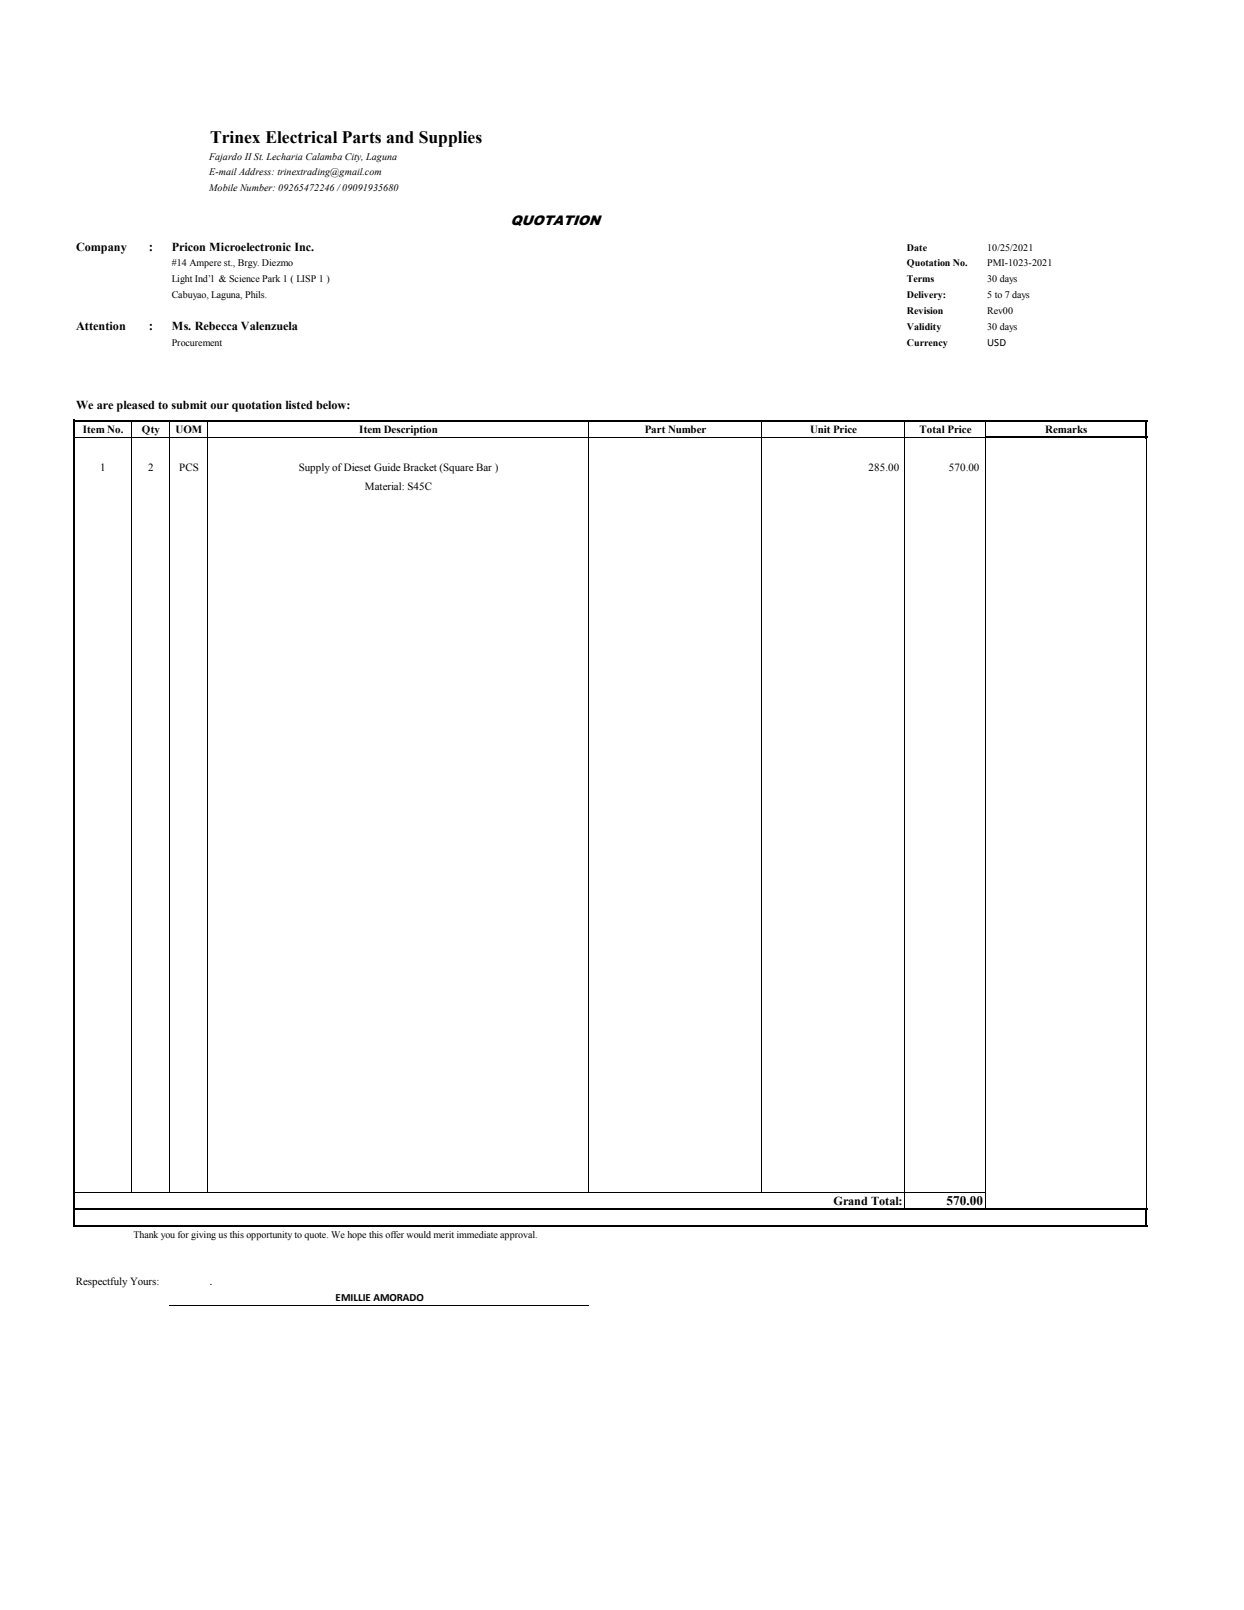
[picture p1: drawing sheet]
<svg xmlns="http://www.w3.org/2000/svg" width="216mm" height="279mm" viewBox="0 0 216 279" stroke-linecap="round" stroke-linejoin="round" font-family="sans-serif">
<defs><g id="words">
<text font-size="3" x="36.4" y="24.8">Trinex Electrical Parts and Supplies</text>
<text font-size="2.4" x="88.6" y="39.1">QUOTATION</text>
<g font-size="2.3">
<text x="25.8" y="43.5">:</text>
<text x="25.8" y="57.2">:</text>
<text x="164.3" y="209">570.00</text>
</g>
<g font-size="2.1">
<text x="13.2" y="43.5">Company</text>
<text x="29.8" y="43.5">Pricon Microelectronic Inc.</text>
<text x="13.2" y="57.2">Attention</text>
<text x="29.8" y="57.2">Ms. Rebecca Valenzuela</text>
<text x="13.2" y="71">We are pleased to submit our quotation listed below:</text>
<text x="144.7" y="209">Grand Total:</text>
</g>
<g font-size="1.9">
<text x="171.3" y="60">USD</text>
<text x="14.4" y="75.1">Item No.</text>
<text x="24.6" y="75.1">Qty</text>
<text x="30.5" y="75.1">UOM</text>
<text x="62.4" y="75.1">Item Description</text>
<text x="111.9" y="75.1">Part Number</text>
<text x="140.6" y="75.1">Unit Price</text>
<text x="159.6" y="75.1">Total Price</text>
<text x="181.4" y="75.1">Remarks</text>
<text x="17.4" y="81.7">1</text>
<text x="25.7" y="81.7">2</text>
<text x="31.1" y="81.7">PCS</text>
<text x="51.9" y="81.7">Supply ofDieset Guide Bracket (Square Bar )</text>
<text x="150.8" y="81.7">285.00</text>
<text x="164.7" y="81.7">570.00</text>
<text x="63.3" y="85">Material: S45C</text>
<text x="13.2" y="223.1">Respectfuly Yours:</text>
<text x="36.4" y="223.1">.</text>
<text x="58.3" y="225.8">EMILLIE AMORADO</text>
</g>
<g font-size="1.7">
<text x="36.3" y="27.7">Fajardo IISt. Lecharia Calamba City, Laguna</text>
<text x="36.3" y="30.4">E-mail Address: trinextrading@gmail.com</text>
<text x="36.3" y="33.2">Mobile Number: 09265472246 /09091935680</text>
<text x="29.8" y="46.2">#14 Ampere st., Brgy. Diezmo</text>
<text x="157.4" y="43.5">Date</text>
<text x="157.4" y="46.2">Quotation No.</text>
<text x="171.3" y="43.5">10/25/2021</text>
<text x="171.3" y="46.2">PMI-1023-2021</text>
<text x="29.8" y="49">Light Ind’l &amp; Science Park 1 ( LISP 1 )</text>
<text x="29.8" y="51.7">Cabuyao, Laguna, Phils.</text>
<text x="157.4" y="49">Terms</text>
<text x="157.4" y="51.7">Delivery:</text>
<text x="171.3" y="49">30 days</text>
<text x="171.3" y="51.7">5 to 7 days</text>
<text x="29.8" y="60">Procurement</text>
<text x="157.4" y="54.5">Revision</text>
<text x="157.4" y="57.2">Validity</text>
<text x="157.4" y="60">Currency</text>
<text x="171.3" y="54.5">Rev00</text>
<text x="171.3" y="57.2">30 days</text>
<text x="23.2" y="214.8">Thank you for giving us this opportunity to quote. We hope this offer would merit immediate approval.</text>
</g>
</g></defs>
<path d="M13 75.9h157.9M22.8 73.2v133.8M29.5 73.2v133.8M36 73.2v133.8M102.2 73.2v133.8M132.1 73.2v133.8M157.1 73.2v136.5M171 73.2v2.5M171 76.1v133.6M199 76.1v133.6M13 206.9h158.1M29.5 226.5h72.7" fill="none" stroke="#000" stroke-width=".17"/>
<path d="M13 73h186.1M170.9 75.9h28.2M199 73.2v2.9M13 209.9h186.1M13 212.8h186.1M199 210.1v2.8" fill="none" stroke="#000" stroke-width=".34"/>
<path d="M12.8 72.9v140" fill="none" stroke="#000" stroke-width=".3"/>
<use href="#words"/>
</svg>
